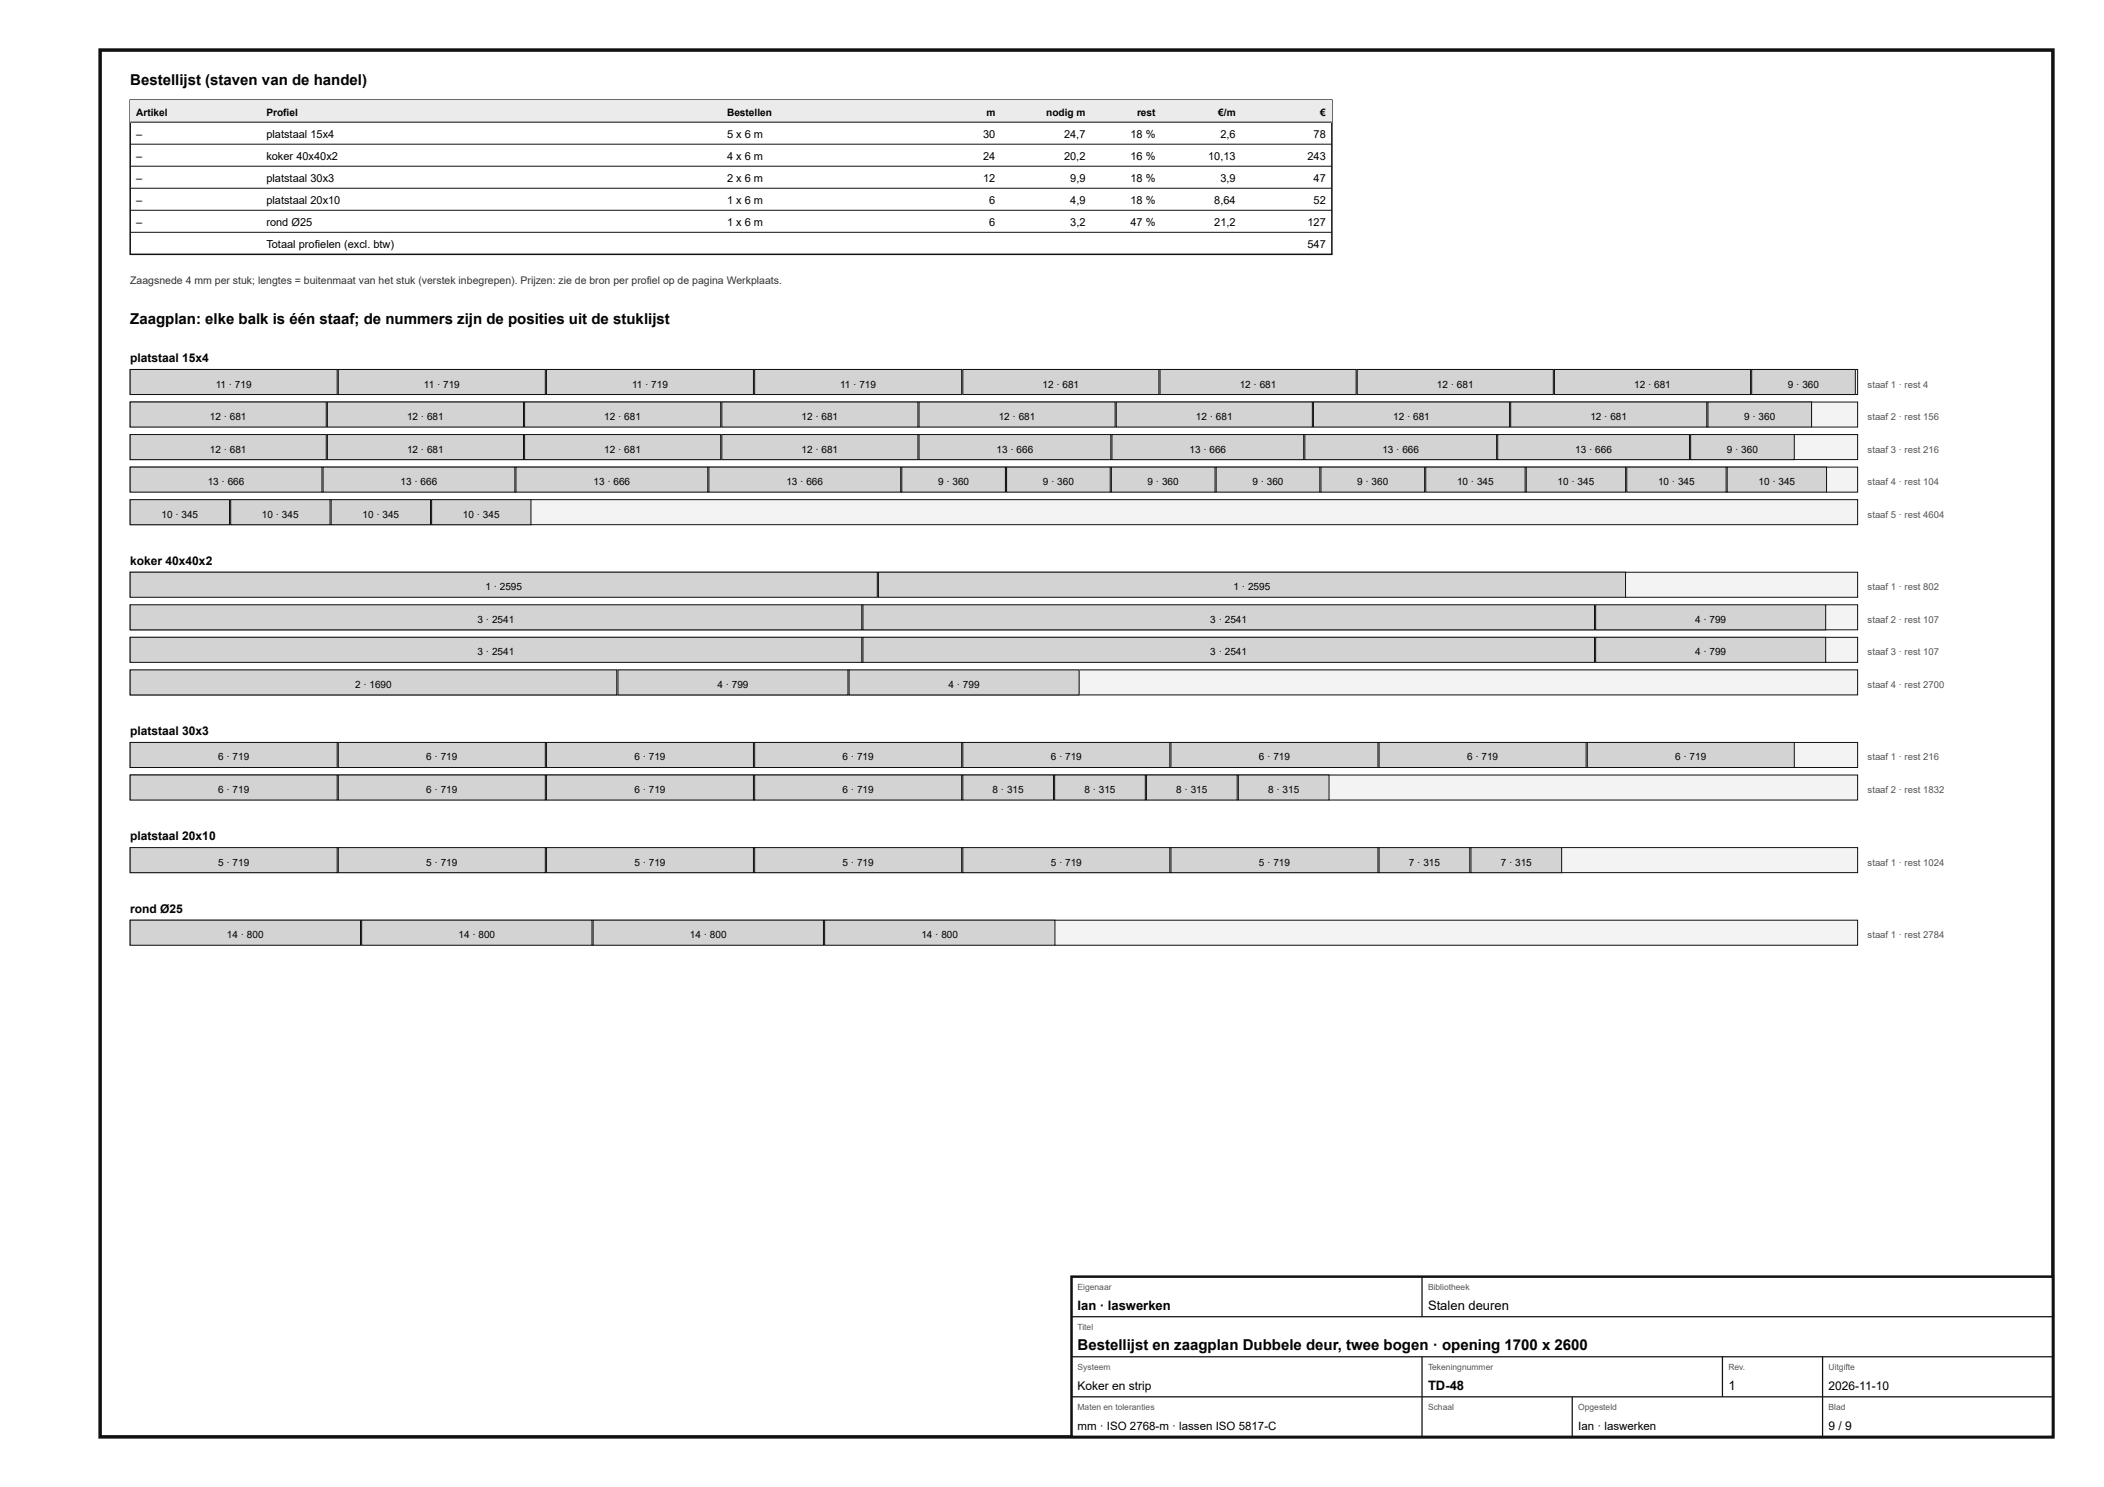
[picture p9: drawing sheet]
<svg xmlns="http://www.w3.org/2000/svg" width="420mm" height="297mm" viewBox="0 0 420 297" stroke-linecap="round" stroke-linejoin="round" font-family="sans-serif">
<defs><g id="words">
<g font-size="3">
<text x="26" y="17">Bestellijst (staven van de handel)</text>
<text x="26" y="64.8">Zaagplan: elke balk is één staaf; de nummers zijn de posities uit de stuklijst</text>
<text x="215.2" y="269.6">Bestellijst en zaagplan Dubbele deur, twee bogen · opening 1700 x 2600</text>
</g>
<g font-size="2.6">
<text x="215.2" y="261.6">Ian · laswerken</text>
<text x="285.2" y="261.6">Stalen deuren</text>
<text x="285.2" y="277.6">TD-48</text>
<text x="345.2" y="277.6">1</text>
</g>
<g font-size="2.4">
<text x="26" y="72.3">platstaal 15x4</text>
<text x="26" y="112.8">koker 40x40x2</text>
<text x="26" y="146.8">platstaal 30x3</text>
<text x="26" y="167.8">platstaal 20x10</text>
<text x="26" y="182.3">rond Ø25</text>
<text x="215.2" y="277.6">Koker en strip</text>
<text x="365.2" y="277.6">2026-11-10</text>
<text x="365.2" y="285.6">9 / 9</text>
</g>
<g font-size="2.3">
<text x="215.2" y="285.6">mm · ISO 2768-m · lassen ISO 5817-C</text>
<text x="315.2" y="285.6">Ian · laswerken</text>
</g>
<g font-size="2.2">
<text x="27.2" y="27.5">–</text>
<text x="53.2" y="27.5">platstaal 15x4</text>
<text x="145.2" y="27.5">5 x 6 m</text>
<text x="196.3" y="27.5">30</text>
<text x="212.5" y="27.5">24,7</text>
<text x="225.8" y="27.5">18 %</text>
<text x="243.7" y="27.5">2,6</text>
<text x="262.3" y="27.5">78</text>
<text x="27.2" y="31.9">–</text>
<text x="53.2" y="31.9">koker 40x40x2</text>
<text x="145.2" y="31.9">4 x 6 m</text>
<text x="196.3" y="31.9">24</text>
<text x="212.5" y="31.9">20,2</text>
<text x="225.8" y="31.9">16 %</text>
<text x="241.3" y="31.9">10,13</text>
<text x="261.1" y="31.9">243</text>
<text x="27.2" y="36.3">–</text>
<text x="27.2" y="40.7">–</text>
<text x="53.2" y="36.3">platstaal 30x3</text>
<text x="53.2" y="40.7">platstaal 20x10</text>
<text x="145.2" y="36.3">2 x 6 m</text>
<text x="145.2" y="40.7">1 x 6 m</text>
<text x="196.3" y="36.3">12</text>
<text x="197.6" y="40.7">6</text>
<text x="213.7" y="36.3">9,9</text>
<text x="213.7" y="40.7">4,9</text>
<text x="225.8" y="36.3">18 %</text>
<text x="225.8" y="40.7">18 %</text>
<text x="242.5" y="40.7">8,64</text>
<text x="243.7" y="36.3">3,9</text>
<text x="262.3" y="36.3">47</text>
<text x="262.3" y="40.7">52</text>
<text x="27.2" y="45.1">–</text>
<text x="53.2" y="45.1">rond Ø25</text>
<text x="145.2" y="45.1">1 x 6 m</text>
<text x="197.6" y="45.1">6</text>
<text x="213.7" y="45.1">3,2</text>
<text x="225.8" y="45.1">47 %</text>
<text x="242.5" y="45.1">21,2</text>
<text x="261.1" y="45.1">127</text>
<text x="53.2" y="49.5">Totaal profielen (excl. btw)</text>
<text x="261.1" y="49.5">547</text>
</g>
<text font-size="2.1" fill="#333" x="26" y="56.8">Zaagsnede 4 mm per stuk; lengtes = buitenmaat van het stuk (verstek inbegrepen). Prijzen: zie de bron per profiel op de pagina Werkplaats.</text>
<g font-size="2">
<text x="27.2" y="23.1">Artikel</text>
<text x="53.2" y="23.1">Profiel</text>
<text x="145.2" y="23.1">Bestellen</text>
<text x="197" y="23.1">m</text>
<text x="208.9" y="23.1">nodig m</text>
<text x="227.1" y="23.1">rest</text>
<text x="243.3" y="23.1">€/m</text>
<text x="263.7" y="23.1">€</text>
<text x="43.1" y="77.4">11 · 719</text>
<text x="84.7" y="77.4">11 · 719</text>
<text x="126.2" y="77.4">11 · 719</text>
<text x="167.8" y="77.4">11 · 719</text>
<text x="208.2" y="77.4">12 · 681</text>
<text x="247.6" y="77.4">12 · 681</text>
<text x="287" y="77.4">12 · 681</text>
<text x="326.4" y="77.4">12 · 681</text>
<text x="357.1" y="77.4">9 · 360</text>
<text x="41.9" y="83.9">12 · 681</text>
<text x="81.3" y="83.9">12 · 681</text>
<text x="120.7" y="83.9">12 · 681</text>
<text x="160.1" y="83.9">12 · 681</text>
<text x="199.5" y="83.9">12 · 681</text>
<text x="238.8" y="83.9">12 · 681</text>
<text x="278.2" y="83.9">12 · 681</text>
<text x="317.6" y="83.9">12 · 681</text>
<text x="348.3" y="83.9">9 · 360</text>
<text x="41.9" y="90.4">12 · 681</text>
<text x="81.3" y="90.4">12 · 681</text>
<text x="120.7" y="90.4">12 · 681</text>
<text x="160.1" y="90.4">12 · 681</text>
<text x="199" y="90.4">13 · 666</text>
<text x="237.6" y="90.4">13 · 666</text>
<text x="276.1" y="90.4">13 · 666</text>
<text x="314.6" y="90.4">13 · 666</text>
<text x="344.9" y="90.4">9 · 360</text>
<text x="41.5" y="96.9">13 · 666</text>
<text x="80" y="96.9">13 · 666</text>
<text x="118.5" y="96.9">13 · 666</text>
<text x="157.1" y="96.9">13 · 666</text>
<text x="187.3" y="96.9">9 · 360</text>
<text x="208.3" y="96.9">9 · 360</text>
<text x="229.2" y="96.9">9 · 360</text>
<text x="250.1" y="96.9">9 · 360</text>
<text x="271.1" y="96.9">9 · 360</text>
<text x="291" y="96.9">10 · 345</text>
<text x="311.1" y="96.9">10 · 345</text>
<text x="331.1" y="96.9">10 · 345</text>
<text x="351.2" y="96.9">10 · 345</text>
<text x="32.3" y="103.4">10 · 345</text>
<text x="52.3" y="103.4">10 · 345</text>
<text x="72.4" y="103.4">10 · 345</text>
<text x="92.5" y="103.4">10 · 345</text>
<text x="96.9" y="117.9">1 · 2595</text>
<text x="246.4" y="117.9">1 · 2595</text>
<text x="95.4" y="124.4">3 · 2541</text>
<text x="241.7" y="124.4">3 · 2541</text>
<text x="338.5" y="124.4">4 · 799</text>
<text x="95.4" y="130.9">3 · 2541</text>
<text x="241.7" y="130.9">3 · 2541</text>
<text x="338.5" y="130.9">4 · 799</text>
<text x="70.9" y="137.4">2 · 1690</text>
<text x="143.3" y="137.4">4 · 799</text>
<text x="189.4" y="137.4">4 · 799</text>
<text x="43.6" y="151.9">6 · 719</text>
<text x="85.1" y="151.9">6 · 719</text>
<text x="126.7" y="151.9">6 · 719</text>
<text x="168.3" y="151.9">6 · 719</text>
<text x="209.8" y="151.9">6 · 719</text>
<text x="251.4" y="151.9">6 · 719</text>
<text x="293" y="151.9">6 · 719</text>
<text x="334.6" y="151.9">6 · 719</text>
<text x="43.6" y="158.4">6 · 719</text>
<text x="85.1" y="158.4">6 · 719</text>
<text x="126.7" y="158.4">6 · 719</text>
<text x="168.3" y="158.4">6 · 719</text>
<text x="198.2" y="158.4">8 · 315</text>
<text x="216.6" y="158.4">8 · 315</text>
<text x="234.9" y="158.4">8 · 315</text>
<text x="253.3" y="158.4">8 · 315</text>
<text x="43.6" y="172.9">5 · 719</text>
<text x="85.1" y="172.9">5 · 719</text>
<text x="126.7" y="172.9">5 · 719</text>
<text x="168.3" y="172.9">5 · 719</text>
<text x="209.8" y="172.9">5 · 719</text>
<text x="251.4" y="172.9">5 · 719</text>
<text x="281.4" y="172.9">7 · 315</text>
<text x="299.7" y="172.9">7 · 315</text>
<text x="45.3" y="187.4">14 · 800</text>
<text x="91.6" y="187.4">14 · 800</text>
<text x="137.8" y="187.4">14 · 800</text>
<text x="184" y="187.4">14 · 800</text>
</g>
<g font-size="1.9" fill="#555">
<text x="373" y="77.4">staaf 1 · rest 4</text>
<text x="373" y="83.9">staaf 2 · rest 156</text>
<text x="373" y="90.4">staaf 3 · rest 216</text>
<text x="373" y="96.9">staaf 4 · rest 104</text>
<text x="373" y="103.4">staaf 5 · rest 4604</text>
<text x="373" y="117.9">staaf 1 · rest 802</text>
<text x="373" y="124.4">staaf 2 · rest 107</text>
<text x="373" y="130.9">staaf 3 · rest 107</text>
<text x="373" y="137.4">staaf 4 · rest 2700</text>
<text x="373" y="151.9">staaf 1 · rest 216</text>
<text x="373" y="158.4">staaf 2 · rest 1832</text>
<text x="373" y="172.9">staaf 1 · rest 1024</text>
<text x="373" y="187.4">staaf 1 · rest 2784</text>
</g>
<g font-size="1.7" fill="#555">
<text x="215.2" y="257.6">Eigenaar</text>
<text x="285.2" y="257.6">Bibliotheek</text>
<text x="215.2" y="265.6">Titel</text>
<text x="215.2" y="273.6">Systeem</text>
<text x="285.2" y="273.6">Tekeningnummer</text>
<text x="345.2" y="273.6">Rev.</text>
<text x="365.2" y="273.6">Uitgifte</text>
<text x="215.2" y="281.6">Maten en toleranties</text>
<text x="285.2" y="281.6">Schaal</text>
<text x="315.2" y="281.6">Opgesteld</text>
<text x="365.2" y="281.6">Blad</text>
</g>
</g></defs>
<path d="M20 10h390v277h-390z" fill="none" stroke="#111" stroke-width=".7" stroke-linecap="butt"/>
<path d="M26 20h240v30.8h-240z" fill="none" stroke="#111" stroke-width=".3"/>
<path d="M26 20h240v4.4h-240z" fill="#e9ecee"/>
<path d="M26 24.4h240M26 28.8h240M26 33.2h240M26 37.6h240M26 42h240M26 46.4h240" fill="none" stroke="#111" stroke-width=".2"/>
<path d="M26 73.8h345v5h-345z" fill="#f2f3f3"/>
<path d="M26 73.8h345v5h-345z" fill="none" stroke="#111" stroke-width=".2"/>
<path d="M26 73.8h41.3v5h-41.3z" fill="#cfd4d7"/>
<path d="M26 73.8h41.3v5h-41.3z" fill="none" stroke="#111" stroke-width=".2"/>
<path d="M67.6 73.8h41.3v5h-41.3z" fill="#cfd4d7"/>
<path d="M67.6 73.8h41.3v5h-41.3z" fill="none" stroke="#111" stroke-width=".2"/>
<path d="M109.1 73.8h41.4v5h-41.4z" fill="#cfd4d7"/>
<path d="M109.1 73.8h41.4v5h-41.4z" fill="none" stroke="#111" stroke-width=".2"/>
<path d="M150.7 73.8h41.4v5h-41.4z" fill="#cfd4d7"/>
<path d="M150.7 73.8h41.4v5h-41.4z" fill="none" stroke="#111" stroke-width=".2"/>
<path d="M192.3 73.8h39.1v5h-39.1z" fill="#cfd4d7"/>
<path d="M192.3 73.8h39.1v5h-39.1z" fill="none" stroke="#111" stroke-width=".2"/>
<path d="M231.7 73.8h39.1v5h-39.1z" fill="#cfd4d7"/>
<path d="M231.7 73.8h39.1v5h-39.1z" fill="none" stroke="#111" stroke-width=".2"/>
<path d="M271.1 73.8h39.1v5h-39.1z" fill="#cfd4d7"/>
<path d="M271.1 73.8h39.1v5h-39.1z" fill="none" stroke="#111" stroke-width=".2"/>
<path d="M310.4 73.8h39.2v5h-39.2z" fill="#cfd4d7"/>
<path d="M310.4 73.8h39.2v5h-39.2z" fill="none" stroke="#111" stroke-width=".2"/>
<path d="M349.8 73.8h20.7v5h-20.7z" fill="#cfd4d7"/>
<path d="M349.8 73.8h20.7v5h-20.7z" fill="none" stroke="#111" stroke-width=".2"/>
<path d="M26 80.3h345v5h-345z" fill="#f2f3f3"/>
<path d="M26 80.3h345v5h-345z" fill="none" stroke="#111" stroke-width=".2"/>
<path d="M26 80.3h39.2v5h-39.2z" fill="#cfd4d7"/>
<path d="M26 80.3h39.2v5h-39.2z" fill="none" stroke="#111" stroke-width=".2"/>
<path d="M65.4 80.3h39.1v5h-39.1z" fill="#cfd4d7"/>
<path d="M65.4 80.3h39.1v5h-39.1z" fill="none" stroke="#111" stroke-width=".2"/>
<path d="M104.8 80.3h39.1v5h-39.1z" fill="#cfd4d7"/>
<path d="M104.8 80.3h39.1v5h-39.1z" fill="none" stroke="#111" stroke-width=".2"/>
<path d="M144.2 80.3h39.1v5h-39.1z" fill="#cfd4d7"/>
<path d="M144.2 80.3h39.1v5h-39.1z" fill="none" stroke="#111" stroke-width=".2"/>
<path d="M183.5 80.3h39.2v5h-39.2z" fill="#cfd4d7"/>
<path d="M183.5 80.3h39.2v5h-39.2z" fill="none" stroke="#111" stroke-width=".2"/>
<path d="M222.9 80.3h39.2v5h-39.2z" fill="#cfd4d7"/>
<path d="M222.9 80.3h39.2v5h-39.2z" fill="none" stroke="#111" stroke-width=".2"/>
<path d="M262.3 80.3h39.2v5h-39.2z" fill="#cfd4d7"/>
<path d="M262.3 80.3h39.2v5h-39.2z" fill="none" stroke="#111" stroke-width=".2"/>
<path d="M301.7 80.3h39.2v5h-39.2z" fill="#cfd4d7"/>
<path d="M301.7 80.3h39.2v5h-39.2z" fill="none" stroke="#111" stroke-width=".2"/>
<path d="M341.1 80.3h20.7v5h-20.7z" fill="#cfd4d7"/>
<path d="M341.1 80.3h20.7v5h-20.7z" fill="none" stroke="#111" stroke-width=".2"/>
<path d="M26 86.8h345v5h-345z" fill="#f2f3f3"/>
<path d="M26 86.8h345v5h-345z" fill="none" stroke="#111" stroke-width=".2"/>
<path d="M26 86.8h39.2v5h-39.2z" fill="#cfd4d7"/>
<path d="M26 86.8h39.2v5h-39.2z" fill="none" stroke="#111" stroke-width=".2"/>
<path d="M65.4 86.8h39.1v5h-39.1z" fill="#cfd4d7"/>
<path d="M65.4 86.8h39.1v5h-39.1z" fill="none" stroke="#111" stroke-width=".2"/>
<path d="M104.8 86.8h39.1v5h-39.1z" fill="#cfd4d7"/>
<path d="M104.8 86.8h39.1v5h-39.1z" fill="none" stroke="#111" stroke-width=".2"/>
<path d="M144.2 86.8h39.1v5h-39.1z" fill="#cfd4d7"/>
<path d="M144.2 86.8h39.1v5h-39.1z" fill="none" stroke="#111" stroke-width=".2"/>
<path d="M183.5 86.8h38.3v5h-38.3z" fill="#cfd4d7"/>
<path d="M183.5 86.8h38.3v5h-38.3z" fill="none" stroke="#111" stroke-width=".2"/>
<path d="M222.1 86.8h38.3v5h-38.3z" fill="#cfd4d7"/>
<path d="M222.1 86.8h38.3v5h-38.3z" fill="none" stroke="#111" stroke-width=".2"/>
<path d="M260.6 86.8h38.3v5h-38.3z" fill="#cfd4d7"/>
<path d="M260.6 86.8h38.3v5h-38.3z" fill="none" stroke="#111" stroke-width=".2"/>
<path d="M299.1 86.8h38.3v5h-38.3z" fill="#cfd4d7"/>
<path d="M299.1 86.8h38.3v5h-38.3z" fill="none" stroke="#111" stroke-width=".2"/>
<path d="M337.6 86.8h20.7v5h-20.7z" fill="#cfd4d7"/>
<path d="M337.6 86.8h20.7v5h-20.7z" fill="none" stroke="#111" stroke-width=".2"/>
<path d="M26 93.3h345v5h-345z" fill="#f2f3f3"/>
<path d="M26 93.3h345v5h-345z" fill="none" stroke="#111" stroke-width=".2"/>
<path d="M26 93.3h38.3v5h-38.3z" fill="#cfd4d7"/>
<path d="M26 93.3h38.3v5h-38.3z" fill="none" stroke="#111" stroke-width=".2"/>
<path d="M64.5 93.3h38.3v5h-38.3z" fill="#cfd4d7"/>
<path d="M64.5 93.3h38.3v5h-38.3z" fill="none" stroke="#111" stroke-width=".2"/>
<path d="M103 93.3h38.3v5h-38.3z" fill="#cfd4d7"/>
<path d="M103 93.3h38.3v5h-38.3z" fill="none" stroke="#111" stroke-width=".2"/>
<path d="M141.6 93.3h38.3v5h-38.3z" fill="#cfd4d7"/>
<path d="M141.6 93.3h38.3v5h-38.3z" fill="none" stroke="#111" stroke-width=".2"/>
<path d="M180.1 93.3h20.7v5h-20.7z" fill="#cfd4d7"/>
<path d="M180.1 93.3h20.7v5h-20.7z" fill="none" stroke="#111" stroke-width=".2"/>
<path d="M201 93.3h20.7v5h-20.7z" fill="#cfd4d7"/>
<path d="M201 93.3h20.7v5h-20.7z" fill="none" stroke="#111" stroke-width=".2"/>
<path d="M222 93.3h20.7v5h-20.7z" fill="#cfd4d7"/>
<path d="M222 93.3h20.7v5h-20.7z" fill="none" stroke="#111" stroke-width=".2"/>
<path d="M242.9 93.3h20.7v5h-20.7z" fill="#cfd4d7"/>
<path d="M242.9 93.3h20.7v5h-20.7z" fill="none" stroke="#111" stroke-width=".2"/>
<path d="M263.8 93.3h20.7v5h-20.7z" fill="#cfd4d7"/>
<path d="M263.8 93.3h20.7v5h-20.7z" fill="none" stroke="#111" stroke-width=".2"/>
<path d="M284.7 93.3h19.9v5h-19.9z" fill="#cfd4d7"/>
<path d="M284.7 93.3h19.9v5h-19.9z" fill="none" stroke="#111" stroke-width=".2"/>
<path d="M304.8 93.3h19.9v5h-19.9z" fill="#cfd4d7"/>
<path d="M304.8 93.3h19.9v5h-19.9z" fill="none" stroke="#111" stroke-width=".2"/>
<path d="M324.9 93.3h19.8v5h-19.8z" fill="#cfd4d7"/>
<path d="M324.9 93.3h19.8v5h-19.8z" fill="none" stroke="#111" stroke-width=".2"/>
<path d="M344.9 93.3h19.9v5h-19.9z" fill="#cfd4d7"/>
<path d="M344.9 93.3h19.9v5h-19.9z" fill="none" stroke="#111" stroke-width=".2"/>
<path d="M26 99.8h345v5h-345z" fill="#f2f3f3"/>
<path d="M26 99.8h345v5h-345z" fill="none" stroke="#111" stroke-width=".2"/>
<path d="M26 99.8h19.8v5h-19.8z" fill="#cfd4d7"/>
<path d="M26 99.8h19.8v5h-19.8z" fill="none" stroke="#111" stroke-width=".2"/>
<path d="M46.1 99.8h19.8v5h-19.8z" fill="#cfd4d7"/>
<path d="M46.1 99.8h19.8v5h-19.8z" fill="none" stroke="#111" stroke-width=".2"/>
<path d="M66.1 99.8h19.9v5h-19.9z" fill="#cfd4d7"/>
<path d="M66.1 99.8h19.9v5h-19.9z" fill="none" stroke="#111" stroke-width=".2"/>
<path d="M86.2 99.8h19.8v5h-19.8z" fill="#cfd4d7"/>
<path d="M86.2 99.8h19.8v5h-19.8z" fill="none" stroke="#111" stroke-width=".2"/>
<path d="M26 114.3h345v5h-345z" fill="#f2f3f3"/>
<path d="M26 114.3h345v5h-345z" fill="none" stroke="#111" stroke-width=".2"/>
<path d="M26 114.3h149.2v5h-149.2z" fill="#cfd4d7"/>
<path d="M26 114.3h149.2v5h-149.2z" fill="none" stroke="#111" stroke-width=".2"/>
<path d="M175.4 114.3h149.2v5h-149.2z" fill="#cfd4d7"/>
<path d="M175.4 114.3h149.2v5h-149.2z" fill="none" stroke="#111" stroke-width=".2"/>
<path d="M26 120.8h345v5h-345z" fill="#f2f3f3"/>
<path d="M26 120.8h345v5h-345z" fill="none" stroke="#111" stroke-width=".2"/>
<path d="M26 120.8h146.1v5h-146.1z" fill="#cfd4d7"/>
<path d="M26 120.8h146.1v5h-146.1z" fill="none" stroke="#111" stroke-width=".2"/>
<path d="M172.3 120.8h146.1v5h-146.1z" fill="#cfd4d7"/>
<path d="M172.3 120.8h146.1v5h-146.1z" fill="none" stroke="#111" stroke-width=".2"/>
<path d="M318.7 120.8h45.9v5h-45.9z" fill="#cfd4d7"/>
<path d="M318.7 120.8h45.9v5h-45.9z" fill="none" stroke="#111" stroke-width=".2"/>
<path d="M26 127.3h345v5h-345z" fill="#f2f3f3"/>
<path d="M26 127.3h345v5h-345z" fill="none" stroke="#111" stroke-width=".2"/>
<path d="M26 127.3h146.1v5h-146.1z" fill="#cfd4d7"/>
<path d="M26 127.3h146.1v5h-146.1z" fill="none" stroke="#111" stroke-width=".2"/>
<path d="M172.3 127.3h146.1v5h-146.1z" fill="#cfd4d7"/>
<path d="M172.3 127.3h146.1v5h-146.1z" fill="none" stroke="#111" stroke-width=".2"/>
<path d="M318.7 127.3h45.9v5h-45.9z" fill="#cfd4d7"/>
<path d="M318.7 127.3h45.9v5h-45.9z" fill="none" stroke="#111" stroke-width=".2"/>
<path d="M26 133.8h345v5h-345z" fill="#f2f3f3"/>
<path d="M26 133.8h345v5h-345z" fill="none" stroke="#111" stroke-width=".2"/>
<path d="M26 133.8h97.2v5h-97.2z" fill="#cfd4d7"/>
<path d="M26 133.8h97.2v5h-97.2z" fill="none" stroke="#111" stroke-width=".2"/>
<path d="M123.4 133.8h45.9v5h-45.9z" fill="#cfd4d7"/>
<path d="M123.4 133.8h45.9v5h-45.9z" fill="none" stroke="#111" stroke-width=".2"/>
<path d="M169.6 133.8h45.9v5h-45.9z" fill="#cfd4d7"/>
<path d="M169.6 133.8h45.9v5h-45.9z" fill="none" stroke="#111" stroke-width=".2"/>
<path d="M26 148.3h345v5h-345z" fill="#f2f3f3"/>
<path d="M26 148.3h345v5h-345z" fill="none" stroke="#111" stroke-width=".2"/>
<path d="M26 148.3h41.3v5h-41.3z" fill="#cfd4d7"/>
<path d="M26 148.3h41.3v5h-41.3z" fill="none" stroke="#111" stroke-width=".2"/>
<path d="M67.6 148.3h41.3v5h-41.3z" fill="#cfd4d7"/>
<path d="M67.6 148.3h41.3v5h-41.3z" fill="none" stroke="#111" stroke-width=".2"/>
<path d="M109.1 148.3h41.4v5h-41.4z" fill="#cfd4d7"/>
<path d="M109.1 148.3h41.4v5h-41.4z" fill="none" stroke="#111" stroke-width=".2"/>
<path d="M150.7 148.3h41.4v5h-41.4z" fill="#cfd4d7"/>
<path d="M150.7 148.3h41.4v5h-41.4z" fill="none" stroke="#111" stroke-width=".2"/>
<path d="M192.3 148.3h41.3v5h-41.3z" fill="#cfd4d7"/>
<path d="M192.3 148.3h41.3v5h-41.3z" fill="none" stroke="#111" stroke-width=".2"/>
<path d="M233.9 148.3h41.3v5h-41.3z" fill="#cfd4d7"/>
<path d="M233.9 148.3h41.3v5h-41.3z" fill="none" stroke="#111" stroke-width=".2"/>
<path d="M275.4 148.3h41.4v5h-41.4z" fill="#cfd4d7"/>
<path d="M275.4 148.3h41.4v5h-41.4z" fill="none" stroke="#111" stroke-width=".2"/>
<path d="M317 148.3h41.3v5h-41.3z" fill="#cfd4d7"/>
<path d="M317 148.3h41.3v5h-41.3z" fill="none" stroke="#111" stroke-width=".2"/>
<path d="M26 154.8h345v5h-345z" fill="#f2f3f3"/>
<path d="M26 154.8h345v5h-345z" fill="none" stroke="#111" stroke-width=".2"/>
<path d="M26 154.8h41.3v5h-41.3z" fill="#cfd4d7"/>
<path d="M26 154.8h41.3v5h-41.3z" fill="none" stroke="#111" stroke-width=".2"/>
<path d="M67.6 154.8h41.3v5h-41.3z" fill="#cfd4d7"/>
<path d="M67.6 154.8h41.3v5h-41.3z" fill="none" stroke="#111" stroke-width=".2"/>
<path d="M109.1 154.8h41.4v5h-41.4z" fill="#cfd4d7"/>
<path d="M109.1 154.8h41.4v5h-41.4z" fill="none" stroke="#111" stroke-width=".2"/>
<path d="M150.7 154.8h41.4v5h-41.4z" fill="#cfd4d7"/>
<path d="M150.7 154.8h41.4v5h-41.4z" fill="none" stroke="#111" stroke-width=".2"/>
<path d="M192.3 154.8h18.1v5h-18.1z" fill="#cfd4d7"/>
<path d="M192.3 154.8h18.1v5h-18.1z" fill="none" stroke="#111" stroke-width=".2"/>
<path d="M210.6 154.8h18.1v5h-18.1z" fill="#cfd4d7"/>
<path d="M210.6 154.8h18.1v5h-18.1z" fill="none" stroke="#111" stroke-width=".2"/>
<path d="M229 154.8h18.1v5h-18.1z" fill="#cfd4d7"/>
<path d="M229 154.8h18.1v5h-18.1z" fill="none" stroke="#111" stroke-width=".2"/>
<path d="M247.3 154.8h18.1v5h-18.1z" fill="#cfd4d7"/>
<path d="M247.3 154.8h18.1v5h-18.1z" fill="none" stroke="#111" stroke-width=".2"/>
<path d="M26 169.3h345v5h-345z" fill="#f2f3f3"/>
<path d="M26 169.3h345v5h-345z" fill="none" stroke="#111" stroke-width=".2"/>
<path d="M26 169.3h41.3v5h-41.3z" fill="#cfd4d7"/>
<path d="M26 169.3h41.3v5h-41.3z" fill="none" stroke="#111" stroke-width=".2"/>
<path d="M67.6 169.3h41.3v5h-41.3z" fill="#cfd4d7"/>
<path d="M67.6 169.3h41.3v5h-41.3z" fill="none" stroke="#111" stroke-width=".2"/>
<path d="M109.1 169.3h41.4v5h-41.4z" fill="#cfd4d7"/>
<path d="M109.1 169.3h41.4v5h-41.4z" fill="none" stroke="#111" stroke-width=".2"/>
<path d="M150.7 169.3h41.4v5h-41.4z" fill="#cfd4d7"/>
<path d="M150.7 169.3h41.4v5h-41.4z" fill="none" stroke="#111" stroke-width=".2"/>
<path d="M192.3 169.3h41.3v5h-41.3z" fill="#cfd4d7"/>
<path d="M192.3 169.3h41.3v5h-41.3z" fill="none" stroke="#111" stroke-width=".2"/>
<path d="M233.9 169.3h41.3v5h-41.3z" fill="#cfd4d7"/>
<path d="M233.9 169.3h41.3v5h-41.3z" fill="none" stroke="#111" stroke-width=".2"/>
<path d="M275.4 169.3h18.1v5h-18.1z" fill="#cfd4d7"/>
<path d="M275.4 169.3h18.1v5h-18.1z" fill="none" stroke="#111" stroke-width=".2"/>
<path d="M293.8 169.3h18.1v5h-18.1z" fill="#cfd4d7"/>
<path d="M293.8 169.3h18.1v5h-18.1z" fill="none" stroke="#111" stroke-width=".2"/>
<path d="M26 183.8h345v5h-345z" fill="#f2f3f3"/>
<path d="M26 183.8h345v5h-345z" fill="none" stroke="#111" stroke-width=".2"/>
<path d="M26 183.8h46v5h-46z" fill="#cfd4d7"/>
<path d="M26 183.8h46v5h-46z" fill="none" stroke="#111" stroke-width=".2"/>
<path d="M72.2 183.8h46v5h-46z" fill="#cfd4d7"/>
<path d="M72.2 183.8h46v5h-46z" fill="none" stroke="#111" stroke-width=".2"/>
<path d="M118.5 183.8h46v5h-46z" fill="#cfd4d7"/>
<path d="M118.5 183.8h46v5h-46z" fill="none" stroke="#111" stroke-width=".2"/>
<path d="M164.7 183.8h46v5h-46z" fill="#cfd4d7"/>
<path d="M164.7 183.8h46v5h-46z" fill="none" stroke="#111" stroke-width=".2"/>
<path d="M214 255h196v32h-196z" fill="#fff"/>
<path d="M214 255h196v32h-196z" fill="none" stroke="#111" stroke-width=".5"/>
<path d="M284 255v8M214 263h196M214 271h196M214 279h196M284 271v16M314 279v8M344 271v8M364 271v16" fill="none" stroke="#111" stroke-width=".25"/>
<use href="#words"/>
</svg>
